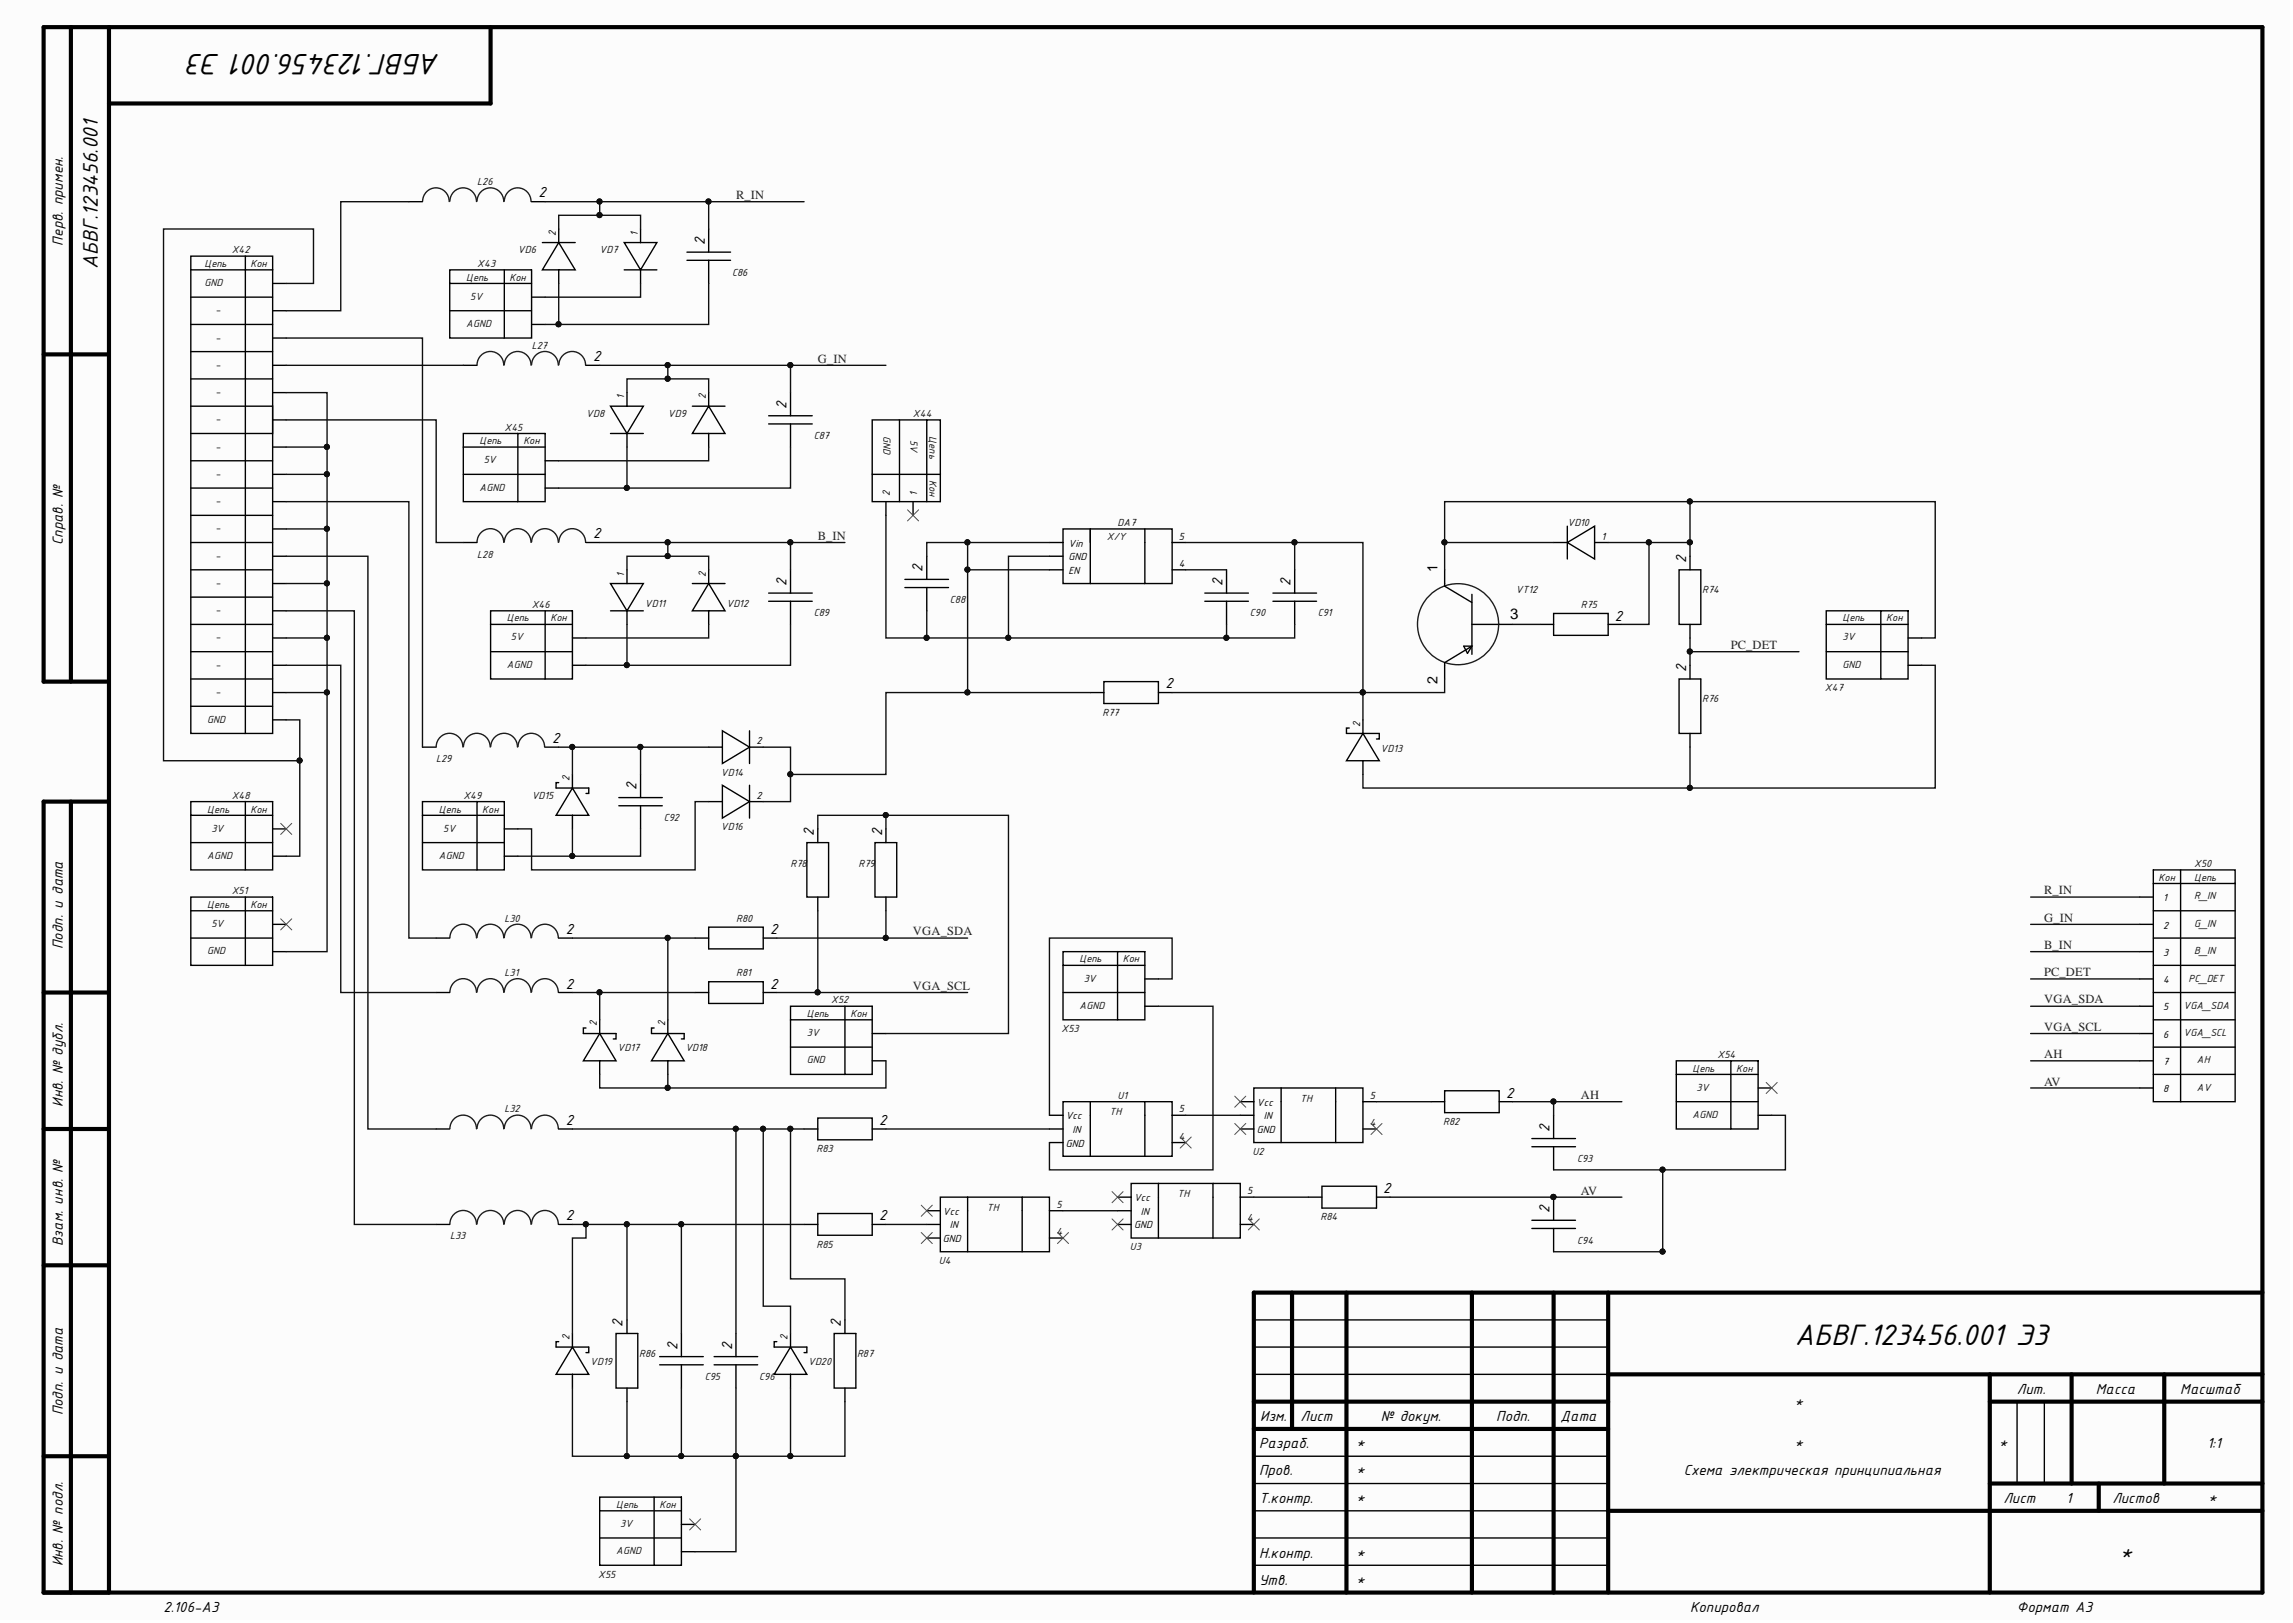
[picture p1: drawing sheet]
<svg xmlns="http://www.w3.org/2000/svg" width="420mm" height="297mm" viewBox="0 0 420 297" stroke-linecap="round" stroke-linejoin="round" font-family="sans-serif">
<defs><g id="words">
<g font-size="5.8">
<text x="80.6" y="9.9" transform="rotate(-180 80.6 9.9)">АБВГ.123456.001 Э3</text>
<text x="328.6" y="246.1">АБВГ.123456.001 Э3</text>
</g>
<text font-size="4.2" x="17.9" y="49.2" transform="rotate(-90 17.9 49.2)">АБВГ.123456.001</text>
<text font-size="4.1" x="388.1" y="285.5">*</text>
<g font-size="2.9">
<text x="98.6" y="36.1">2</text>
<text x="11.5" y="44.9" transform="rotate(-90 11.5 44.9)">Перв. примен.</text>
<text x="129" y="44.8" transform="rotate(-90 129 44.8)">2</text>
<text x="108.6" y="66.1">2</text>
<text x="144" y="74.9" transform="rotate(-90 144 74.9)">2</text>
<text x="11.5" y="99.8" transform="rotate(-90 11.5 99.8)">Справ. №</text>
<text x="108.6" y="98.5">2</text>
<text x="144" y="107.3" transform="rotate(-90 144 107.3)">2</text>
<text x="168.9" y="104.8" transform="rotate(-90 168.9 104.8)">2</text>
<text x="223.8" y="107.3" transform="rotate(-90 223.8 107.3)">2</text>
<text x="236.3" y="107.3" transform="rotate(-90 236.3 107.3)">2</text>
<text x="308.7" y="103" transform="rotate(-90 308.7 103)">2</text>
<text x="295.7" y="113.6">2</text>
<text x="213.4" y="126">2</text>
<text x="308.7" y="123" transform="rotate(-90 308.7 123)">2</text>
<text x="101.1" y="136">2</text>
<text x="116.5" y="144.7" transform="rotate(-90 116.5 144.7)">2</text>
<text x="149" y="153" transform="rotate(-90 149 153)">2</text>
<text x="161.5" y="153" transform="rotate(-90 161.5 153)">2</text>
<text x="11.5" y="173.7" transform="rotate(-90 11.5 173.7)">Подп. и дата</text>
<text x="103.6" y="171">2</text>
<text x="141" y="171">2</text>
<text x="103.6" y="180.9">2</text>
<text x="141" y="180.9">2</text>
<text x="11.5" y="202.6" transform="rotate(-90 11.5 202.6)">Инв. № дубл.</text>
<text x="275.7" y="200.9">2</text>
<text x="103.6" y="205.9">2</text>
<text x="161" y="205.9">2</text>
<text x="283.7" y="207.1" transform="rotate(-90 283.7 207.1)">2</text>
<text x="253.2" y="218.4">2</text>
<text x="103.6" y="223.4">2</text>
<text x="161" y="223.4">2</text>
<text x="283.7" y="222.1" transform="rotate(-90 283.7 222.1)">2</text>
<text x="11.5" y="228.1" transform="rotate(-90 11.5 228.1)">Взам. инв. №</text>
<text x="114" y="242.8" transform="rotate(-90 114 242.8)">2</text>
<text x="154" y="242.8" transform="rotate(-90 154 242.8)">2</text>
<text x="124" y="247" transform="rotate(-90 124 247)">2</text>
<text x="134" y="247" transform="rotate(-90 134 247)">2</text>
<text x="328.5" y="257.6">*</text>
<text x="369.3" y="255">Лит.</text>
<text x="383.7" y="255">Масса</text>
<text x="399.2" y="255">Масштаб</text>
<text x="11.5" y="259" transform="rotate(-90 11.5 259)">Подп. и дата</text>
<text x="230.7" y="260">Изм.</text>
<text x="238.1" y="260">Лист</text>
<text x="252.8" y="260">№ докум.</text>
<text x="273.9" y="260">Подп.</text>
<text x="285.7" y="260">Дата</text>
<text x="230.5" y="265">Разраб.</text>
<text x="248.3" y="265">*</text>
<text x="328.5" y="265">*</text>
<text x="366" y="265">*</text>
<text x="404.1" y="265">1:1</text>
<text x="230.5" y="270">Пров.</text>
<text x="230.5" y="275">Т.контр.</text>
<text x="248.3" y="270">*</text>
<text x="248.3" y="275">*</text>
<text x="308.3" y="270">Схема электрическая принципиальная</text>
<text x="366.8" y="275">Лист</text>
<text x="378.3" y="275">1</text>
<text x="386.8" y="275">Листов</text>
<text x="404.2" y="275">*</text>
<text x="11.5" y="286.7" transform="rotate(-90 11.5 286.7)">Инв. № подл.</text>
<text x="230.5" y="285.1">Н.контр.</text>
<text x="248.3" y="285.1">*</text>
<text x="230.5" y="290">Утв.</text>
<text x="248.3" y="290">*</text>
<text x="29.9" y="295">2.106-A3</text>
<text x="309.4" y="295">Копировал</text>
<text x="369.3" y="295">Формат А3</text>
</g>
<text font-size="2.7" x="276.5" y="113.2">3</text>
<g font-size="2.6">
<text x="263.2" y="104.8" transform="rotate(-90 263.2 104.8)">1</text>
<text x="263.2" y="125.1" transform="rotate(-90 263.2 125.1)">2</text>
</g>
<g font-size="2.3" fill="#262626">
<text x="134.8" y="36.4">R_IN</text>
<text x="149.7" y="66.4">G_IN</text>
<text x="149.7" y="98.8">B_IN</text>
<text x="316.9" y="118.8">PC_DET</text>
<text x="374.2" y="163.7">R_IN</text>
<text x="167.1" y="171.2">VGA_SDA</text>
<text x="374.2" y="168.7">G_IN</text>
<text x="374.2" y="173.7">B_IN</text>
<text x="374.2" y="178.6">PC_DET</text>
<text x="167.1" y="181.2">VGA_SCL</text>
<text x="374.2" y="183.6">VGA_SDA</text>
<text x="374.2" y="188.6">VGA_SCL</text>
<text x="374.2" y="193.6">AH</text>
<text x="289.4" y="201.1">AH</text>
<text x="374.2" y="198.7">AV</text>
<text x="289.4" y="218.6">AV</text>
</g>
<g font-size="2" fill="#0e0e0e">
<text x="87.4" y="33.9">L26</text>
<text x="42.4" y="46.4">X42</text>
<text x="94.8" y="46.4">VD6</text>
<text x="109.8" y="46.4">VD7</text>
<text x="37.4" y="48.8">Цепь</text>
<text x="37.4" y="52.4">GND</text>
<text x="45.9" y="48.8">Кон</text>
<text x="85.3" y="51.4">Цепь</text>
<text x="87.4" y="48.8">X43</text>
<text x="93.3" y="51.4">Кон</text>
<text x="134" y="50.4">C86</text>
<text x="39.5" y="57.4">-</text>
<text x="85.3" y="59.8">AGND</text>
<text x="86.1" y="54.8">5V</text>
<text x="39.5" y="62.3">-</text>
<text x="97.3" y="63.9">L27</text>
<text x="39.5" y="67.3">-</text>
<text x="39.5" y="72.3">-</text>
<text x="39.5" y="77.3">-</text>
<text x="107.3" y="76.3">VD8</text>
<text x="122.3" y="76.3">VD9</text>
<text x="167.1" y="76.3">X44</text>
<text x="39.5" y="82.3">-</text>
<text x="87.8" y="81.3">Цепь</text>
<text x="92.4" y="78.8">X45</text>
<text x="95.8" y="81.3">Кон</text>
<text x="149" y="80.3">C87</text>
<text x="161.7" y="79.8" transform="rotate(90 161.7 79.8)">GND</text>
<text x="166.7" y="80.6" transform="rotate(90 166.7 80.6)">5V</text>
<text x="170.2" y="79.8" transform="rotate(90 170.2 79.8)">Цепь</text>
<text x="39.5" y="87.3">-</text>
<text x="87.8" y="89.8">AGND</text>
<text x="88.6" y="84.8">5V</text>
<text x="170.2" y="87.8" transform="rotate(90 170.2 87.8)">Кон</text>
<text x="39.5" y="92.3">-</text>
<text x="39.5" y="97.3">-</text>
<text x="202.6" y="98.8">X/Y</text>
<text x="204.6" y="96.2">DA7</text>
<text x="287" y="96.2">VD10</text>
<text x="39.5" y="102.2">-</text>
<text x="39.5" y="107.2">-</text>
<text x="87.4" y="102.1">L28</text>
<text x="39.5" y="112.2">-</text>
<text x="92.8" y="113.7">Цепь</text>
<text x="97.3" y="111.3">X46</text>
<text x="100.8" y="113.7">Кон</text>
<text x="118" y="111.1">VD11</text>
<text x="133" y="111.1">VD12</text>
<text x="149" y="112.8">C89</text>
<text x="173.9" y="110.4">C88</text>
<text x="228.8" y="112.8">C90</text>
<text x="241.2" y="112.8">C91</text>
<text x="277.5" y="108.6">VT12</text>
<text x="289.4" y="111.3">R75</text>
<text x="311.6" y="108.6">R74</text>
<text x="337.3" y="113.7">Цепь</text>
<text x="345.3" y="113.7">Кон</text>
<text x="39.5" y="117.2">-</text>
<text x="93.5" y="117.2">5V</text>
<text x="337.3" y="117.2">3V</text>
<text x="39.5" y="122.3">-</text>
<text x="92.8" y="122.3">AGND</text>
<text x="337.3" y="122.3">GND</text>
<text x="39.5" y="127.3">-</text>
<text x="201.9" y="131">R77</text>
<text x="311.6" y="128.5">R76</text>
<text x="334.1" y="126.5">X47</text>
<text x="37.9" y="132.2">GND</text>
<text x="252.7" y="137.6">VD13</text>
<text x="79.9" y="139.5">L29</text>
<text x="132" y="142">VD14</text>
<text x="37.9" y="148.7">Цепь</text>
<text x="42.4" y="146.2">X48</text>
<text x="45.9" y="148.7">Кон</text>
<text x="80.4" y="148.7">Цепь</text>
<text x="84.8" y="146.2">X49</text>
<text x="88.3" y="148.7">Кон</text>
<text x="97.3" y="146.2">VD15</text>
<text x="38.7" y="152.2">3V</text>
<text x="81.1" y="152.2">5V</text>
<text x="121.5" y="150.2">C92</text>
<text x="132" y="151.9">VD16</text>
<text x="37.9" y="157.2">AGND</text>
<text x="80.4" y="157.2">AGND</text>
<text x="144.7" y="158.7">R78</text>
<text x="157.2" y="158.7">R79</text>
<text x="395.2" y="161.1">Кон</text>
<text x="401.7" y="161.1">Цепь</text>
<text x="401.7" y="158.7">X50</text>
<text x="37.9" y="166.1">Цепь</text>
<text x="42.4" y="163.7">X51</text>
<text x="45.9" y="166.1">Кон</text>
<text x="401.7" y="164.6">R_IN</text>
<text x="38.7" y="169.7">5V</text>
<text x="92.4" y="168.7">L30</text>
<text x="134.8" y="168.7">R80</text>
<text x="401.7" y="169.7">G_IN</text>
<text x="37.9" y="174.7">GND</text>
<text x="92.4" y="178.6">L31</text>
<text x="134.8" y="178.6">R81</text>
<text x="197.6" y="176.1">Цепь</text>
<text x="198.4" y="179.7">3V</text>
<text x="205.6" y="176.1">Кон</text>
<text x="400.7" y="179.7">PC_DET</text>
<text x="401.7" y="174.7">B_IN</text>
<text x="152.2" y="183.6">X52</text>
<text x="197.6" y="184.6">AGND</text>
<text x="399.8" y="184.6">VGA_SDA</text>
<text x="147.7" y="186.1">Цепь</text>
<text x="147.7" y="189.6">3V</text>
<text x="155.7" y="186.1">Кон</text>
<text x="194.3" y="188.9">X53</text>
<text x="399.8" y="189.6">VGA_SCL</text>
<text x="113.1" y="192.4">VD17</text>
<text x="125.5" y="192.4">VD18</text>
<text x="147.7" y="194.6">GND</text>
<text x="309.9" y="196.1">Цепь</text>
<text x="314.4" y="193.6">X54</text>
<text x="317.9" y="196.1">Кон</text>
<text x="402.2" y="194.6">AH</text>
<text x="92.4" y="203.6">L32</text>
<text x="204.6" y="201.1">U1</text>
<text x="238" y="201.6">TH</text>
<text x="310.6" y="199.6">3V</text>
<text x="402.2" y="199.6">AV</text>
<text x="203.1" y="204.1">TH</text>
<text x="264.2" y="205.9">R82</text>
<text x="309.9" y="204.6">AGND</text>
<text x="149.5" y="210.8">R83</text>
<text x="229.3" y="211.4">U2</text>
<text x="288.7" y="212.6">C93</text>
<text x="180.7" y="221.6">TH</text>
<text x="215.6" y="219">TH</text>
<text x="82.4" y="226.8">L33</text>
<text x="241.8" y="223.4">R84</text>
<text x="288.7" y="227.7">C94</text>
<text x="149.5" y="228.3">R85</text>
<text x="171.9" y="231.3">U4</text>
<text x="206.9" y="228.8">U3</text>
<text x="108.1" y="249.8">VD19</text>
<text x="117" y="248.4">R86</text>
<text x="148" y="249.8">VD20</text>
<text x="156.9" y="248.4">R87</text>
<text x="129" y="252.6">C95</text>
<text x="139" y="252.6">C96</text>
<text x="112.8" y="275.9">Цепь</text>
<text x="120.7" y="275.9">Кон</text>
<text x="113.6" y="279.5">3V</text>
<text x="112.8" y="284.5">AGND</text>
<text x="109.5" y="288.8">X55</text>
</g>
<g font-size="2">
<text x="101.7" y="43.2" transform="rotate(-90 101.7 43.2)">2</text>
<text x="116.8" y="43.2" transform="rotate(-90 116.8 43.2)">1</text>
<text x="114.2" y="73.1" transform="rotate(-90 114.2 73.1)">1</text>
<text x="129.2" y="73.1" transform="rotate(-90 129.2 73.1)">2</text>
<text x="162.9" y="90.8" transform="rotate(-90 162.9 90.8)">2</text>
<text x="167.9" y="90.8" transform="rotate(-90 167.9 90.8)">1</text>
<text x="195.6" y="100">Vin</text>
<text x="215.8" y="98.8">5</text>
<text x="293.2" y="98.8">1</text>
<text x="114.2" y="105.5" transform="rotate(-90 114.2 105.5)">1</text>
<text x="129.2" y="105.5" transform="rotate(-90 129.2 105.5)">2</text>
<text x="195.6" y="102.5">GND</text>
<text x="195.6" y="105">EN</text>
<text x="215.8" y="103.8">4</text>
<text x="138.5" y="136.2">2</text>
<text x="249" y="133" transform="rotate(-90 249 133)">2</text>
<text x="104.3" y="143" transform="rotate(-90 104.3 143)">2</text>
<text x="138.5" y="146.2">2</text>
<text x="396" y="165">1</text>
<text x="396" y="169.9">2</text>
<text x="396" y="174.9">3</text>
<text x="396" y="179.9">4</text>
<text x="396" y="184.9">5</text>
<text x="109.3" y="187.9" transform="rotate(-90 109.3 187.9)">2</text>
<text x="121.8" y="187.9" transform="rotate(-90 121.8 187.9)">2</text>
<text x="396" y="189.9">6</text>
<text x="396" y="194.9">7</text>
<text x="215.8" y="203.6">5</text>
<text x="230.1" y="202.4">Vcc</text>
<text x="250.8" y="201.1">5</text>
<text x="396" y="199.9">8</text>
<text x="195.1" y="204.8">Vcc</text>
<text x="195.1" y="209.8">GND</text>
<text x="196.4" y="207.4">IN</text>
<text x="215.8" y="208.6">4</text>
<text x="230.1" y="207.4">GND</text>
<text x="231.4" y="204.8">IN</text>
<text x="250.8" y="206.1">4</text>
<text x="193.4" y="221.1">5</text>
<text x="207.6" y="219.8">Vcc</text>
<text x="228.3" y="218.5">5</text>
<text x="172.6" y="222.3">Vcc</text>
<text x="172.6" y="227.3">GND</text>
<text x="173.9" y="224.8">IN</text>
<text x="193.4" y="226.1">4</text>
<text x="207.6" y="224.8">GND</text>
<text x="208.9" y="222.3">IN</text>
<text x="228.3" y="223.5">4</text>
<text x="104.3" y="245.2" transform="rotate(-90 104.3 245.2)">2</text>
<text x="144.2" y="245.2" transform="rotate(-90 144.2 245.2)">2</text>
</g>
</g></defs>
<path d="M0 0h419.1v296.4h-419.1z" fill="#fcfcfc"/>
<g fill="none" stroke="#000" stroke-width=".76">
<path d="M13 5v119.7M20 5v286.5M89.8 5v13.9h-69.8M8 64.9h12M20 124.7h-12v-119.7h406.2v286.5h-406.2v-144.8h12M13 146.7v144.8M8 181.6h12M8 206.6h12M8 231.6h12M236.5 236.6v24.9M246.5 236.6v54.9M269.5 236.6v54.9"/>
<path d="M284.4 236.6v54.9M294.4 236.6v54.9M414.2 236.6h-184.6v54.9M229.6 256.5h64.8M294.4 251.5h119.8M364.3 256.5h49.9M364.3 251.5v40M379.3 251.5v20M396.2 251.5v20M8 266.5h12M229.6 261.5h64.8M294.4 276.5h119.8"/>
<path d="M364.3 271.5h49.9M384.2 271.5v5"/>
</g>
<g fill="none" stroke="#000" stroke-width=".25">
<path d="M74.9 36.9h2.4M97.3 36.9h2.5M34.9 49.4v84.8h10M34.9 59.4h15M34.9 54.4h15M44.9 46.9h5v2.5h-5zM44.9 46.9h-10v2.5h10v84.8h5v-82.3M49.9 49.4v2.5M49.9 51.9h2.5M49.9 56.9h2.5M82.3 51.9v10h10M82.3 56.9h15"/>
<path d="M92.3 49.4h5v12.5h-5zM92.3 49.4h-10v2.5h15M97.3 59.4h2.5M97.3 54.4h2.5M99.3 44.4h6M102.3 44.4l3 5h-6zM102.3 41.9v2.5M102.3 49.4v2.5M114.3 44.4h6l-3 5zM114.3 49.4h6M117.3 41.9v2.5M117.3 49.4v2.5"/>
<path d="M125.8 46.1h8M125.8 47.6h8M129.7 41.9v4.2M129.7 47.6v4.3M34.9 74.3h15v5h-15M34.9 69.3h15M34.9 64.4h15M49.9 66.9h2.5M49.9 76.9h2.5M49.9 61.9h2.5M49.9 71.9h2.5M84.8 66.9h2.5"/>
<path d="M94.8 79.3h5v12.5h-5zM94.8 79.3h-10v2.5h15M107.3 66.9h2.5M111.8 74.3h6l-3 5zM111.8 79.3h6M114.8 71.9v2.4M114.8 79.3v2.5M126.8 74.3h5.9M129.7 74.3l3 5h-5.9zM129.7 71.9v2.4M129.7 79.3v2.5M140.7 76.1h8"/>
<path d="M140.7 77.6h8M144.7 71.9v4.2M144.7 77.6v4.2M164.7 76.9v14.9M169.7 76.9h-10v9.9M34.9 99.3h15M34.9 94.3h15M34.9 89.3h15M34.9 84.3h15M49.9 86.8h2.5M49.9 96.8h2.5M49.9 81.8h2.5"/>
<path d="M49.9 91.8h2.5M84.8 81.8v10h10M84.8 86.8h15M84.8 99.3h2.5M99.8 89.3h2.5M99.8 84.3h2.5M107.3 99.3h2.5M159.7 86.8h12.5v5h-12.5zM162.2 91.8v2.5M167.2 91.8v2.5M172.2 86.8v-9.9h-2.5v14.9M192.1 99.3h2.5"/>
<path d="M199.6 96.8h10v10h5v-7.5M199.6 96.8h-5v2.5M199.6 96.8v10h-5v-7.5M199.6 96.8v2.5M209.6 96.8h5v2.5M214.6 99.3h2.5M284.4 99.3h2.5M286.9 99.3l5-3v6zM286.9 96.3v6M291.9 99.3h2.5M34.9 119.3h15M34.9 114.3h15"/>
<path d="M34.9 109.3h15M34.9 104.3h15M49.9 106.8h2.5M49.9 116.8h2.5M49.9 101.8h2.5M49.9 111.8h2.5M89.8 114.3v10h10M89.8 119.3h15M99.8 111.8h5v12.5h-5zM99.8 111.8h-10v2.5h15M104.8 116.8h2.5M111.8 106.8h6l-3 5z"/>
<path d="M111.8 111.8h6M114.8 104.3v2.5M114.8 111.8v2.5M126.8 106.8h5.9M129.7 106.8l3 5h-5.9zM129.7 104.3v2.5M129.7 111.8v2.5M140.7 108.5h8M140.7 110h8M144.7 104.3v4.2M144.7 110v4.3M165.7 106h8"/>
<path d="M165.7 107.5h8M169.7 101.8v4.2M169.7 107.5v4.3M192.1 101.8h2.5M192.1 104.3h2.5M199.6 106.8h10M214.6 104.3h2.5M220.6 108.5h8M220.6 110h8M224.6 104.3v4.2M224.6 110v4.3M233.1 108.5h7.9"/>
<path d="M233.1 110h7.9M237 104.3v4.2M237 110v4.3M264.5 104.3v3l5 3M268 118.3h1.5l-.8 1.3zM269.5 114.3h7.5M269.5 108.8v11M269.5 118.3l-5 3v3M282 114.3h2.4M284.4 112.3h10v4h-10zM294.4 114.3h2.5M307.4 104.3h4v10h-4z"/>
<path d="M309.4 101.8v2.5M309.4 114.3v2.5M334.4 114.3v10h9.9M334.4 119.3h14.9M344.3 111.8h5v12.5h-5zM344.3 111.8h-9.9v2.5h14.9M349.3 116.8h2.5M34.9 129.3h15M34.9 124.3h15M49.9 126.8h2.5M49.9 121.8h2.5M49.9 131.7h2.5"/>
<path d="M77.3 136.7h2.6M99.8 136.7h2.5M104.8 121.8h2.5M129.7 136.7h2.6M132.3 133.8l4.9 2.9-4.9 3zM137.2 136.7h2.5M137.2 133.8v5.9M199.6 126.8h2.5M202.1 124.7h10v4.1h-10zM212.1 126.8h2.5M247 133.2h-.5v1h6v1h-.5M249.5 134.2l3 5h-6z"/>
<path d="M249.5 131.7v2.5M249.5 139.2v2.5M307.4 124.3h4v9.9h-4zM309.4 121.8v2.5M309.4 134.2v2.5M349.3 121.8h2.5M34.9 149.2v10h10M34.9 154.2h15M44.9 146.7h5v12.5h-5zM44.9 146.7h-10v2.5h15M49.9 151.7h2.5M49.9 156.7h2.5"/>
<path d="M77.3 149.2v10h10M77.3 154.2h15M87.3 146.7h5v12.5h-5zM87.3 146.7h-10v2.5h15M92.3 151.7h2.5M92.3 156.7h2.5M102.3 143.2h-.5v1h6v1h-.5M104.8 144.2l3 5h-6zM104.8 141.7v2.5M104.8 149.2v2.5M113.3 146h8M113.3 147.5h8"/>
<path d="M117.3 141.7v4.3M117.3 147.5v4.2M129.7 146.7h2.6M132.3 143.7l4.9 3-4.9 3zM137.2 143.7v6M137.2 146.7h2.5M147.7 154.2h4v10h-4zM149.7 151.7v2.5M160.2 154.2h4v10h-4zM162.2 151.7v2.5M394.2 159.2h5v2.5h-5zM399.2 159.2h10v2.5h-10v39.9h-5v-39.9"/>
<path d="M34.9 166.7v10h10M34.9 171.7h15M44.9 164.2h5v12.5h-5zM44.9 164.2h-10v2.5h15M49.9 169.2h2.5M49.9 174.2h2.5M79.9 171.7h2.4M102.3 171.7h2.5M127.3 171.7h2.4M129.7 169.7h10v4h-10zM129.7 179.7h10v4h-10zM139.7 171.7h2.5"/>
<path d="M149.7 164.2v2.5M162.2 164.2v2.5M194.6 176.7v9.9h10M204.6 174.2h5v12.4h-5zM204.6 174.2h-10v2.5h15M209.6 179.2h2.5M391.7 169.2h2.5M391.7 174.2h2.5M391.7 179.2h2.5M391.7 164.2h2.5M394.2 171.7h15M394.2 176.7h15"/>
<path d="M394.2 166.7h15M409.2 161.7v39.9h-10M79.9 181.6h2.4M102.3 181.6h2.5M107.3 188.1h-.5v1.1h6v.9h-.5M109.8 189.2l3 5h-6zM109.8 186.6v2.6M109.8 194.2v2.4M119.8 188.1h-.5v1.1h6v.9h-.5M122.3 189.2l3 5h-6zM122.3 186.6v2.6M122.3 194.2v2.4"/>
<path d="M127.3 181.6h2.4M139.7 181.6h2.5M144.7 186.6v10h10M144.7 191.6h15M154.7 184.2h5v12.4h-5zM154.7 184.2h-10v2.4h15M159.7 189.2h2.5M159.7 194.2h2.5M194.6 181.6h15M209.6 184.2h2.5M234.5 199.1h10v10M234.5 199.1h-4.9v2.5"/>
<path d="M234.5 199.1v10M244.5 199.1h5v2.5M264.5 199.6h10v4h-10zM306.9 196.6v10h10M316.9 194.2h5v12.4h-5zM316.9 194.2h-10v2.4h15M321.9 199.1h2.5M391.7 189.2h2.5M391.7 194.2h2.5M391.7 184.2h2.5M391.7 199.1h2.5M394.2 181.6h15"/>
<path d="M394.2 191.6h15M394.2 196.6h15M394.2 186.6h15M79.9 206.6h2.4M102.3 206.6h2.5M147.2 206.6h2.5M149.7 204.6h10v4h-10zM159.7 206.6h2.5M177.2 219.1h9.9v10M177.2 219.1h-5v2.5M177.2 219.1v10M187.1 219.1h5v2.5"/>
<path d="M192.1 206.6h2.5M192.1 204.1h2.5M192.1 209.1h2.5M194.6 204.1v7.5h20v-7.5M199.6 201.6h10v10M199.6 201.6h-5v2.5M199.6 201.6v10M204.6 219.1h2.5M207.1 219.1v7.5h20v-7.5M209.6 201.6h5v2.5M212.1 216.6h10v10M212.1 216.6h-5v2.5"/>
<path d="M212.1 216.6v10M214.6 204.1h2.5M214.6 209.1h2.5M222.1 216.6h5v2.5M227.1 206.6h2.5M227.1 204.1h2.5M227.1 201.6h2.5M227.1 219.1h2.5M229.6 201.6v7.5h19.9v-7.5M239.5 219.1h2.5M242 217.1h10v4h-10zM249.5 206.6h2.5"/>
<path d="M249.5 201.6h2.5M252 219.1h2.5M262 201.6h2.5M274.5 201.6h2.5M280.5 208.4h7.9M280.5 209.9h7.9M284.4 204.1v4.3M284.4 209.9v4.2M284.4 219.1v4.2M306.9 201.6h15M321.9 204.1h2.5M79.9 224.1h2.4"/>
<path d="M102.3 224.1h2.5M147.2 224.1h2.5M149.7 222.1h10v4h-10zM159.7 224.1h2.5M169.7 224.1h2.5M169.7 221.6h2.5M169.7 226.6h2.5M172.2 221.6v7.5h19.9v-7.5M192.1 221.6h2.5M192.1 226.6h2.5M204.6 224.1h2.5M204.6 221.6h2.5"/>
<path d="M227.1 224.1h2.5M280.5 223.3h7.9M280.5 224.8h7.9M284.4 224.8v4.3M102.3 245.5h-.5v1h6v1.1h-.5M104.8 246.5l3 5h-6zM104.8 244.1v2.4M104.8 251.5v2.5M112.8 244.1h4v9.9h-4zM114.8 241.6v2.5M114.8 254v2.5M120.8 248.3h8"/>
<path d="M120.8 249.8h8M124.8 244.1v4.2M124.8 249.8v4.2M130.7 248.3h8M130.7 249.8h8M134.7 244.1v4.2M134.7 249.8v4.2M142.2 245.5h-.5v1h6v1.1h-.5M144.7 246.5l3 5h-6zM144.7 244.1v2.4M144.7 251.5v2.5M152.7 244.1h4v9.9h-4z"/>
<path d="M154.7 241.6v2.5M154.7 254v2.5M229.6 251.5h64.8M229.6 246.5h64.8M229.6 241.6h64.8M369.3 256.5v15M374.3 256.5v15M109.8 276.5v10h10M119.8 274h5v12.5h-5zM119.8 274h-10v2.5h15M124.8 279h2.5M229.6 276.5h64.8"/>
<path d="M229.6 271.5h64.8M229.6 266.5h64.8M109.8 281.5h15M124.8 284h2.5M229.6 286.5h64.8M229.6 281.5h64.8"/>
</g>
<g fill="none" stroke="#4c4c4c" stroke-width=".18">
<path d="M166.1 93.3l2.1 2M168.2 93.3l-2.1 2M51.4 150.7l2 2M53.4 150.7l-2 2M51.4 168.2l2 2M53.4 168.2l-2 2M323.4 198.1l2 2M325.4 198.1l-2 2M203.6 218.1l2 2M205.6 218.1l-2 2M216.1 208.1l2 2M218.1 208.1l-2 2"/>
<path d="M226.1 200.6l2 2M226.1 205.6l2 2M228.1 200.6l-2 2M228.1 205.6l-2 2M251 205.6l2 2M253 205.6l-2 2M168.7 225.6l2 2M168.7 220.6l2 2M170.7 225.6l-2 2M170.7 220.6l-2 2M193.6 225.6l2 2M195.6 225.6l-2 2"/>
<path d="M203.6 223.1l2 2M205.6 223.1l-2 2M228.5 223.1l2.1 2M230.6 223.1l-2.1 2M126.2 278l2.1 2M128.3 278l-2.1 2"/>
</g>
<g fill="none" stroke="#1c1c1c" stroke-width=".25">
<path d="M77.4 36.8a2.43 2.43 0 0 1 2.4-2.4 2.43 2.43 0 0 1 2.4 2.5M82.4 36.8a2.43 2.43 0 0 1 2.4-2.4 2.43 2.43 0 0 1 2.4 2.5M87.3 36.8a2.45 2.45 0 0 1 2.5-2.4 2.45 2.45 0 0 1 2.4 2.5M92.3 36.8a2.45 2.45 0 0 1 2.5-2.4 2.45 2.45 0 0 1 2.4 2.5M87.3 66.8a2.45 2.45 0 0 1 2.5-2.5 2.45 2.45 0 0 1 2.4 2.5M92.3 66.8a2.45 2.45 0 0 1 2.5-2.5 2.45 2.45 0 0 1 2.4 2.5M97.3 66.8a2.45 2.45 0 0 1 2.5-2.5 2.45 2.45 0 0 1 2.4 2.5M102.3 66.8a2.45 2.45 0 0 1 2.5-2.5 2.45 2.45 0 0 1 2.4 2.5M87.3 99.2a2.45 2.45 0 0 1 2.5-2.4 2.45 2.45 0 0 1 2.4 2.5M92.3 99.2a2.45 2.45 0 0 1 2.5-2.4 2.45 2.45 0 0 1 2.4 2.5M97.3 99.2a2.45 2.45 0 0 1 2.5-2.4 2.45 2.45 0 0 1 2.4 2.5M102.3 99.2a2.45 2.45 0 0 1 2.5-2.4 2.45 2.45 0 0 1 2.4 2.5"/>
<path d="M79.9 136.6a2.45 2.45 0 0 1 2.4-2.4 2.45 2.45 0 0 1 2.4 2.5M84.9 136.6a2.45 2.45 0 0 1 2.4-2.4 2.45 2.45 0 0 1 2.4 2.5M89.8 136.6a2.45 2.45 0 0 1 2.5-2.4 2.45 2.45 0 0 1 2.4 2.5M94.8 136.6a2.43 2.43 0 0 1 2.5-2.4 2.43 2.43 0 0 1 2.4 2.5M82.4 171.6a2.43 2.43 0 0 1 2.4-2.5 2.43 2.43 0 0 1 2.4 2.6M87.3 171.6a2.45 2.45 0 0 1 2.5-2.5 2.45 2.45 0 0 1 2.4 2.6M92.3 171.6a2.45 2.45 0 0 1 2.5-2.5 2.45 2.45 0 0 1 2.4 2.6M97.3 171.6a2.45 2.45 0 0 1 2.5-2.5 2.45 2.45 0 0 1 2.4 2.6M82.4 181.5a2.43 2.43 0 0 1 2.4-2.4 2.43 2.43 0 0 1 2.4 2.5M87.3 181.5a2.45 2.45 0 0 1 2.5-2.4 2.45 2.45 0 0 1 2.4 2.5M92.3 181.5a2.45 2.45 0 0 1 2.5-2.4 2.45 2.45 0 0 1 2.4 2.5M97.3 181.5a2.45 2.45 0 0 1 2.5-2.4 2.45 2.45 0 0 1 2.4 2.5"/>
<path d="M82.4 206.5a2.43 2.43 0 0 1 2.4-2.4 2.43 2.43 0 0 1 2.4 2.5M87.3 206.5a2.45 2.45 0 0 1 2.5-2.4 2.45 2.45 0 0 1 2.4 2.5M92.3 206.5a2.45 2.45 0 0 1 2.5-2.4 2.45 2.45 0 0 1 2.4 2.5M97.3 206.5a2.45 2.45 0 0 1 2.5-2.4 2.45 2.45 0 0 1 2.4 2.5M82.4 224a2.43 2.43 0 0 1 2.4-2.5 2.43 2.43 0 0 1 2.4 2.6M87.3 224a2.45 2.45 0 0 1 2.5-2.5 2.45 2.45 0 0 1 2.4 2.6M92.3 224a2.45 2.45 0 0 1 2.5-2.5 2.45 2.45 0 0 1 2.4 2.6M97.3 224a2.45 2.45 0 0 1 2.5-2.5 2.45 2.45 0 0 1 2.4 2.6"/>
<circle cx="266.9" cy="114.2" r="7.4"/>
</g>
<g fill="#0e0e0e" stroke="#0e0e0e" stroke-width=".18">
<circle cx="284.4" cy="219.1" r=".47"/>
<circle cx="54.8" cy="139.2" r=".47"/>
<circle cx="59.8" cy="81.8" r=".47"/>
<circle cx="59.8" cy="86.8" r=".47"/>
<circle cx="59.8" cy="96.8" r=".47"/>
<circle cx="59.8" cy="106.8" r=".47"/>
<circle cx="59.8" cy="116.7" r=".47"/>
<circle cx="59.8" cy="126.7" r=".47"/>
<circle cx="129.7" cy="36.9" r=".47"/>
<circle cx="102.3" cy="59.3" r=".47"/>
<circle cx="109.8" cy="36.9" r=".47"/>
<circle cx="109.8" cy="39.4" r=".47"/>
<circle cx="122.2" cy="69.3" r=".47"/>
<circle cx="122.2" cy="66.8" r=".47"/>
<circle cx="144.7" cy="66.8" r=".47"/>
<circle cx="114.8" cy="89.3" r=".47"/>
<circle cx="122.2" cy="99.3" r=".47"/>
<circle cx="122.2" cy="101.8" r=".47"/>
<circle cx="114.8" cy="121.7" r=".47"/>
<circle cx="144.7" cy="99.3" r=".47"/>
<circle cx="104.8" cy="136.7" r=".47"/>
<circle cx="117.2" cy="136.7" r=".47"/>
<circle cx="104.8" cy="156.7" r=".47"/>
<circle cx="144.7" cy="141.7" r=".47"/>
<circle cx="177.1" cy="126.7" r=".47"/>
<circle cx="177.1" cy="99.3" r=".47"/>
<circle cx="177.1" cy="104.2" r=".47"/>
<circle cx="169.6" cy="116.7" r=".47"/>
<circle cx="184.6" cy="116.7" r=".47"/>
<circle cx="237" cy="99.3" r=".47"/>
<circle cx="249.5" cy="126.7" r=".47"/>
<circle cx="224.5" cy="116.7" r=".47"/>
<circle cx="264.4" cy="99.3" r=".47"/>
<circle cx="301.9" cy="99.3" r=".47"/>
<circle cx="309.4" cy="99.3" r=".47"/>
<circle cx="309.4" cy="119.2" r=".47"/>
<circle cx="309.4" cy="144.2" r=".47"/>
<circle cx="309.4" cy="91.8" r=".47"/>
<circle cx="122.2" cy="199.1" r=".47"/>
<circle cx="109.8" cy="181.6" r=".47"/>
<circle cx="122.2" cy="171.6" r=".47"/>
<circle cx="162.2" cy="171.6" r=".47"/>
<circle cx="149.7" cy="181.6" r=".47"/>
<circle cx="162.2" cy="149.2" r=".47"/>
<circle cx="134.7" cy="206.6" r=".47"/>
<circle cx="139.7" cy="206.6" r=".47"/>
<circle cx="144.7" cy="206.6" r=".47"/>
<circle cx="284.4" cy="201.6" r=".47"/>
<circle cx="107.2" cy="224.1" r=".47"/>
<circle cx="114.8" cy="224.1" r=".47"/>
<circle cx="124.7" cy="224.1" r=".47"/>
<circle cx="304.4" cy="229.1" r=".47"/>
<circle cx="304.4" cy="214.1" r=".47"/>
<circle cx="114.8" cy="266.5" r=".47"/>
<circle cx="124.7" cy="266.5" r=".47"/>
<circle cx="134.7" cy="266.5" r=".47"/>
<circle cx="144.7" cy="266.5" r=".47"/>
</g>
<g fill="none" stroke="#0e0e0e" stroke-width=".25">
<path d="M74.9 36.9h-12.5v20h-10M99.8 36.9h29.9v5M109.8 36.9v2.5M129.7 36.9h17.5M52.4 51.9h5v-10h-27.5v97.3h25v-7.5h-2.5M99.8 59.4h2.5M102.3 51.9v7.5h27.4v-7.5M102.3 41.9v-2.5h15v2.5M117.3 51.9v2.5h-17.5M52.4 76.9h27.5v22.4h4.9M52.4 71.9h7.5v102.3h-7.5M52.4 61.9h24.9v74.8"/>
<path d="M52.4 66.9h32.4M109.8 66.9h12.5v2.4h-7.5v2.6M122.3 69.3h7.4v2.6M122.3 66.9h22.4v5M144.7 66.9h17.5M52.4 91.8h22.5v79.9h5M52.4 81.8h7.5M52.4 86.8h7.5M52.4 96.8h7.5M109.8 99.3h12.5v2.5h-7.5v2.5M114.8 81.8v7.5h-12.5M122.3 99.3h22.4v5"/>
<path d="M129.7 81.8v2.5h-27.4M144.7 81.8v7.5h-29.9M144.7 99.3h10M162.2 94.3v22.5h7.5M177.2 99.3h-7.5v2.5M192.1 99.3h-14.9v27.5M217.1 99.3h32.4v32.4M237 99.3v5M264.5 99.3v-7.5h44.9v7.5h-7.5M284.4 99.3h-19.9v5M294.4 99.3h7.5v15h-5M309.4 91.8h44.9v25h-2.5"/>
<path d="M309.4 99.3v2.5M52.4 101.8h15v104.8h12.5M52.4 111.8h12.5v112.3h15M52.4 106.8h7.5M52.4 116.8h7.5M114.8 114.3v7.5h-7.5M122.3 101.8h7.4v2.5M129.7 114.3v2.5h-22.4M144.7 114.3v7.5h-29.9M177.2 104.3h14.9M192.1 101.8h-7.5v15h-14.9v-5M217.1 104.3h7.5"/>
<path d="M224.6 114.3v2.5M237 114.3v2.5h-52.4M277 114.3h5M309.4 116.8v2.5h20M309.4 119.3v2.5M52.4 121.8h10v59.8h17.5M52.4 126.8h7.5M54.9 139.2v17.5h-2.5M102.3 136.7h2.5v5M104.8 136.7h24.9M117.3 136.7v5M139.7 136.7h5v10h-5"/>
<path d="M199.6 126.8h-37.4v14.9h-17.5M264.5 124.3v2.5h-49.9M309.4 136.7v7.5M351.8 121.8h2.5v22.4h-104.8v-2.5M94.8 156.7h10M104.8 151.7v5h12.5v-5M129.7 146.7h-2.4v12.5h-30v-7.5h-2.5M149.7 151.7v-2.5h12.5v2.5M162.2 149.2h22.4v40h-22.4M104.8 171.7h22.5M122.3 171.7v14.9M142.2 171.7h35"/>
<path d="M149.7 166.7v14.9M162.2 166.7v5M212.1 179.2h2.5v-7.5h-22.5v32.4M371.8 164.2h19.9M371.8 169.2h19.9M371.8 174.2h19.9M371.8 179.2h19.9M104.8 181.6h22.5M109.8 196.6v2.5h12.5v-2.5M109.8 181.6v5M142.2 181.6h35M162.2 194.2v4.9h-39.9"/>
<path d="M212.1 184.2h10v29.9h-30v-5M371.8 184.2h19.9M371.8 189.2h19.9M371.8 194.2h19.9M371.8 199.1h19.9M104.8 206.6h42.4M134.7 206.6v37.5M139.7 206.6v32.5h5v5M144.7 206.6v27.5h10v7.5M162.2 206.6h29.9M217.1 204.1h10M229.6 219.1h9.9"/>
<path d="M252 201.6h10M254.5 219.1h42.4M277 201.6h19.9M284.4 214.1h20v15h-20M284.4 201.6v2.5M324.4 204.1h2.5v10h-22.5M104.8 224.1h42.4M107.3 224.1v2.5h-2.5v17.5M114.8 224.1v17.5M124.8 224.1v20M162.2 224.1h7.5M194.6 221.6h10"/>
<path d="M104.8 254v12.5h49.9v-10M114.8 256.5v10M124.8 254v12.5M134.7 254v30h-7.4M144.7 254v12.5"/>
</g>
<use href="#words"/>
</svg>
